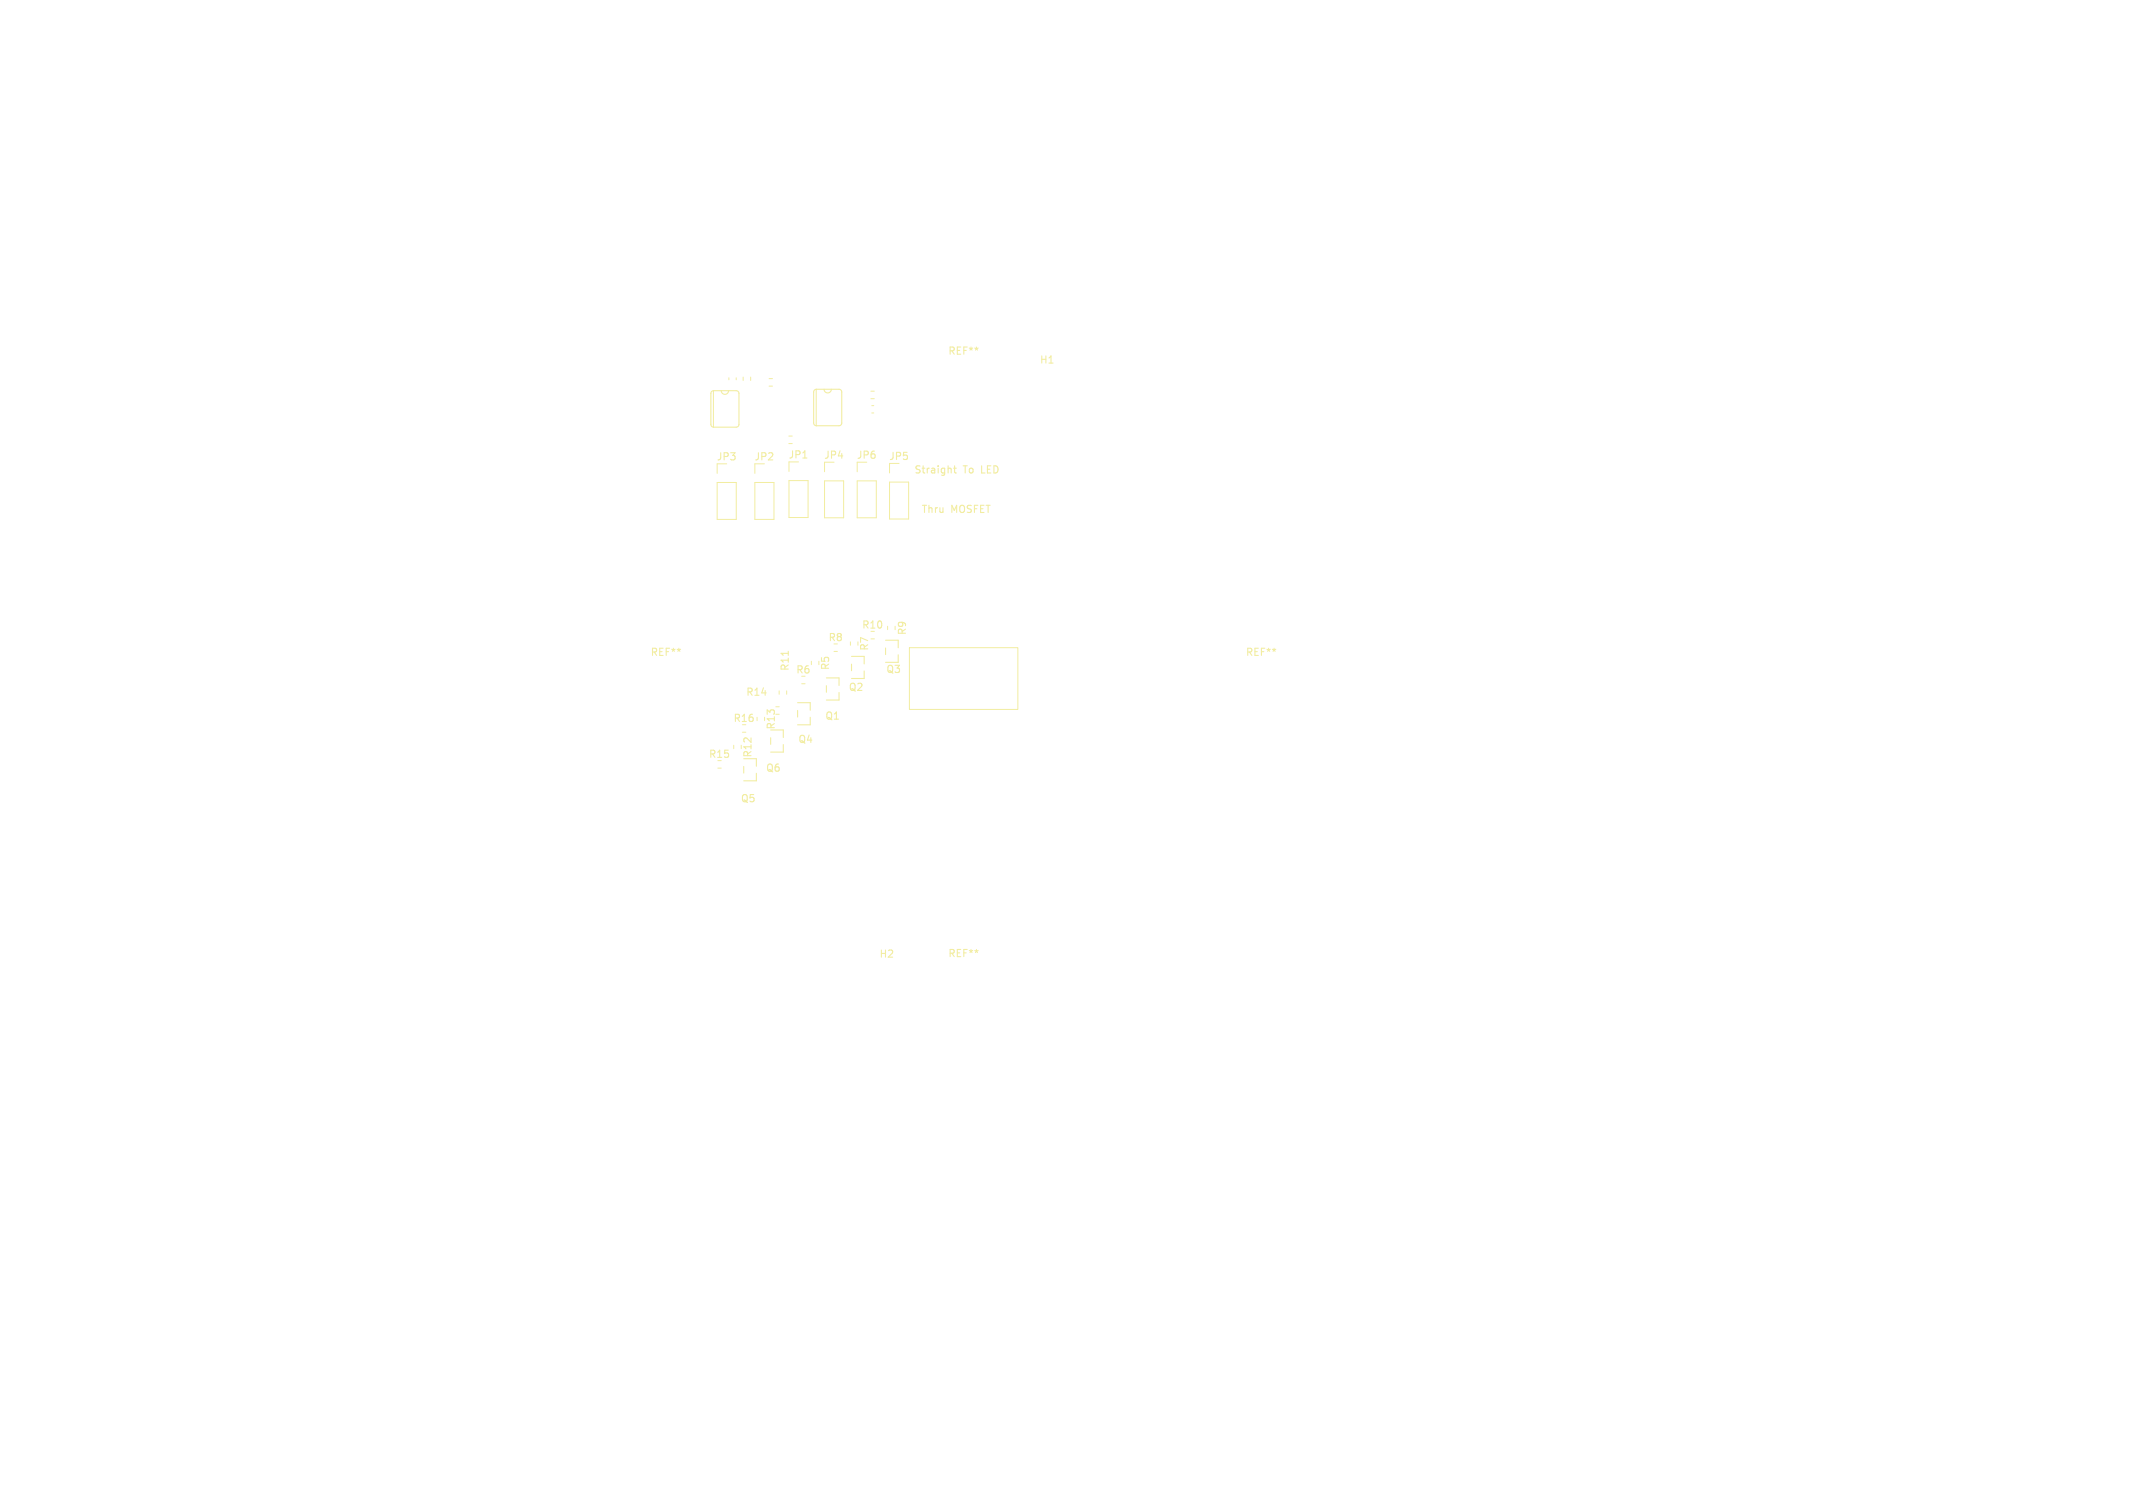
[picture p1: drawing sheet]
<svg xmlns="http://www.w3.org/2000/svg" width="297mm" height="210mm" viewBox="0 0 297 210" stroke-linecap="round" stroke-linejoin="round" font-family="sans-serif">
<defs><g id="words">
<g font-size="1.4" fill="#f2eda1">
<text x="131.9" y="49.6">REF**</text>
<text x="144.7" y="50.8">H1</text>
<text x="99.7" y="64.3">JP3</text>
<text x="105" y="64.3">JP2</text>
<text x="109.7" y="64.1">JP1</text>
<text x="114.7" y="64.1">JP4</text>
<text x="119.2" y="64.1">JP6</text>
<text x="123.7" y="64.3">JP5</text>
<text x="127.2" y="66">Straight</text>
<text x="128.2" y="71.5">Thru</text>
<text x="132.5" y="71.5">MOSFET</text>
<text x="134.2" y="66">To</text>
<text x="136.8" y="66">LED</text>
<text x="115.3" y="89.5">R8</text>
<text x="119.9" y="87.7">R10</text>
<text x="126.4" y="88.5" transform="rotate(-90 126.4 88.5)">R9</text>
<text x="90.5" y="91.5">REF**</text>
<text x="110" y="93.5" transform="rotate(-90 110 93.5)">R11</text>
<text x="110.8" y="94">R6</text>
<text x="115.7" y="93.4" transform="rotate(-90 115.7 93.4)">R5</text>
<text x="121.1" y="90.7" transform="rotate(-90 121.1 90.7)">R7</text>
<text x="123.3" y="93.9">Q3</text>
<text x="173.4" y="91.5">REF**</text>
<text x="102" y="100.7">R16</text>
<text x="103.8" y="97.1">R14</text>
<text x="108.1" y="101.7" transform="rotate(-90 108.1 101.7)">R13</text>
<text x="114.8" y="100.4">Q1</text>
<text x="118.1" y="96.4">Q2</text>
<text x="98.6" y="105.7">R15</text>
<text x="104.8" y="105.6" transform="rotate(-90 104.8 105.6)">R12</text>
<text x="106.6" y="107.7">Q6</text>
<text x="111.1" y="103.7">Q4</text>
<text x="103.1" y="111.9">Q5</text>
<text x="122.4" y="133.6">H2</text>
<text x="131.9" y="133.5">REF**</text>
</g>
</g></defs>
<g fill="none" stroke="#f2eda1" stroke-width=".15">
<path d="M99.1 54.5l.3-.1h3.1l.3 .2 .1 4.5-.2 .3-3.3 .1-.3-.2-.1-4.5zM100.4 54.4a.51 .51 0 0 0 .5 .5 .51 .51 0 0 0 .5-.5M113.4 54.3l.3-.1h3.1l.3 .2 .1 4.5-.2 .3-3.3 .1-.3-.2-.1-4.5zM114.7 54.2a.51 .51 0 0 0 .5 .5 .51 .51 0 0 0 .6-.5M111.8 63.8h.6M132.8 65.2h.4M132.9 64.9v.8l.3 .2M109.8 90.7v.6M111.1 97.9h1.7v1M111.1 98.9v1M112.8 99.9v1h-1.7M115.1 94.4h1.7v1.1"/>
<path d="M115.1 95.5v.9M116.8 96.4v1.1h-1.7M118.6 91.4h1.7v1.1M118.6 92.5v.9M120.3 93.4v1.1h-1.7M123.3 89.2h1.8v1M123.3 90.2v1M125.1 91.2v1h-1.8M103.6 106.7v1M105.3 107.7v1h-1.7M105.3 105.7v1M107.3 101.7h1.8v1"/>
<path d="M107.3 102.7v1M109.1 103.7v1h-1.8"/>
</g>
<g fill="none" stroke="#f2eda1" stroke-width=".14">
<path d="M99.3 54.4v5.1M101.5 52.6v.3M102.5 52.6v.3M103.5 52.5v.5M104.5 52.5v.5M107.1 52.7h.5M107.1 53.8h.5M113.6 54.2v5.1M121.3 54.5h.4M121.3 55.5h.4M121.4 56.5h.3M121.4 57.5h.3"/>
<path d="M99.9 67.2h2.6v5.1h-2.6zM99.9 64.6v1.3M105.1 64.6v1.3M105.1 67.2h2.7v5.1h-2.7zM109.8 60.7h.5M109.8 61.8h.5M109.9 64.3v1.4M109.9 66.9h2.6v5.2h-2.6zM114.8 64.4v1.3M114.8 67h2.7v5.1h-2.7zM119.4 67h2.6v5.1h-2.6zM119.4 64.4v1.3"/>
<path d="M123.9 64.5v1.4M123.9 67.1h2.6v5.2h-2.6zM105.4 99.9v.5M106.5 99.9v.5M108 98.4h.5M108.5 96.2v.5M109.5 96.2v.5M111.6 95.2h.5M113 92.1v.5M114 92.1v.5M116.1 90.7h.5M118.4 89.4v.5"/>
<path d="M119.5 89.4v.5M121.3 89h.5M123.6 87.2v.5M124.6 87.2v.5M126.6 90.2h15.1v8.6h-15.1zM100 107h.4M102.2 103.8v.5M103.2 103.8v.5M103.4 102h.5"/>
</g>
<use href="#words"/>
</svg>
